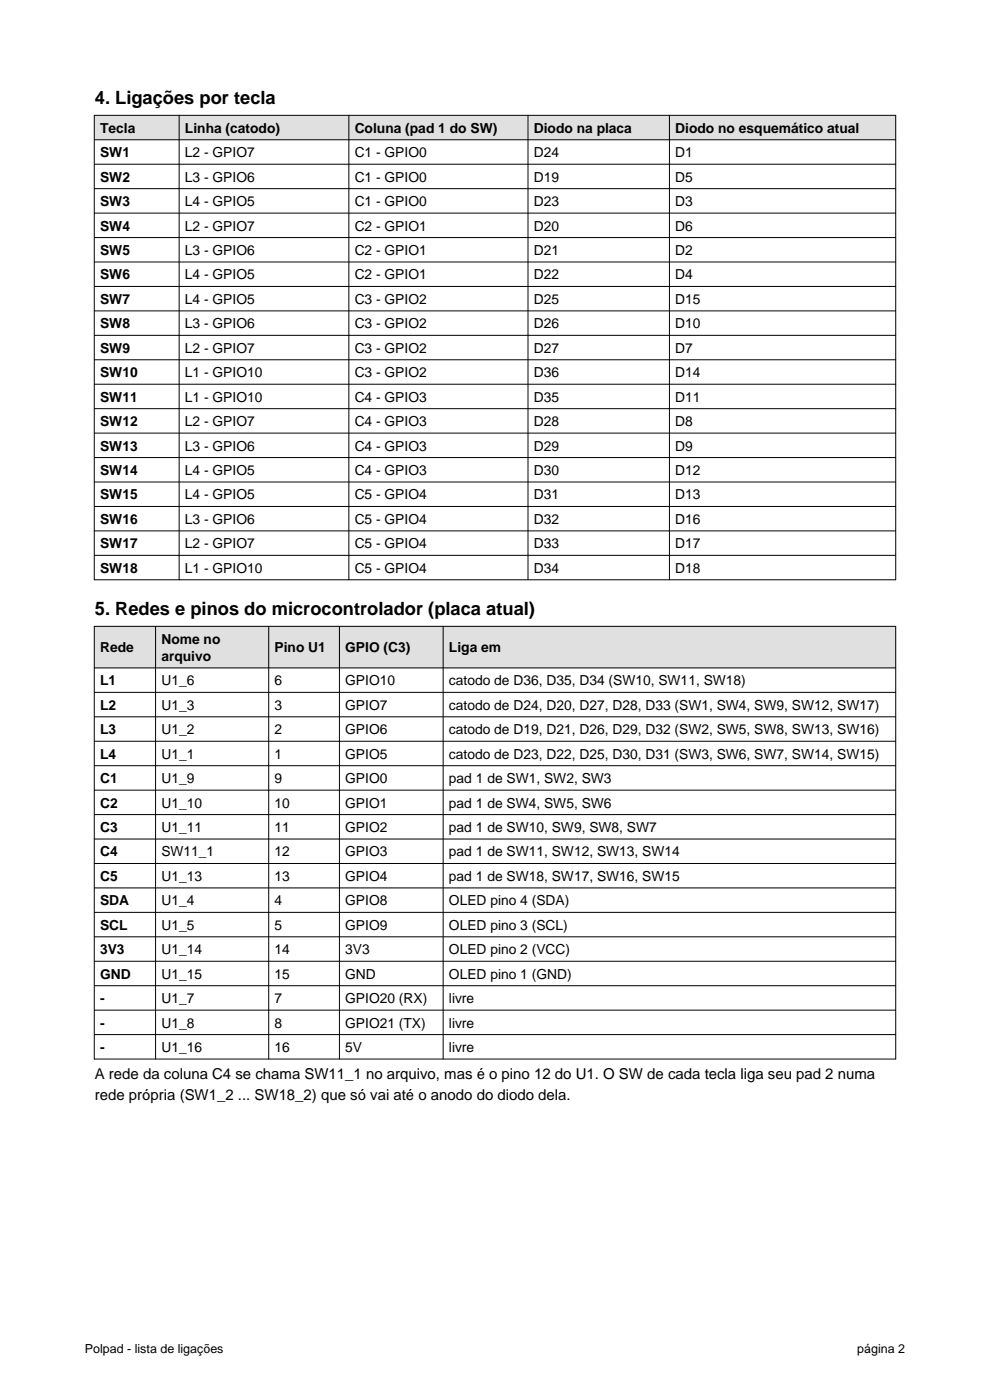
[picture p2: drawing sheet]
<svg xmlns="http://www.w3.org/2000/svg" width="210mm" height="297mm" viewBox="0 0 210 297" stroke-linecap="round" stroke-linejoin="round" font-family="sans-serif">
<defs><g id="words">
<g font-size="3.9">
<text x="20.1" y="22">4. Ligações por tecla</text>
<text x="20.1" y="130.4">5. Redes e pinos do microcontrolador (placa atual)</text>
</g>
<g font-size="3.2">
<text x="20.1" y="228.9">A rede da coluna C4 se chama SW11_1 no arquivo, mas é o pino 12 do U1. O SW de cada tecla liga seu pad 2 numa</text>
<text x="20.1" y="233.3">rede própria (SW1_2 ... SW18_2) que só vai até o anodo do diodo dela.</text>
</g>
<g font-size="2.9">
<text x="21.2" y="28.2">Tecla</text>
<text x="39.2" y="28.2">Linha (catodo)</text>
<text x="75.2" y="28.2">Coluna (pad 1 do SW)</text>
<text x="113.2" y="28.2">Diodo na placa</text>
<text x="143.2" y="28.2">Diodo no esquemático atual</text>
<text x="21.2" y="33.4">SW1</text>
<text x="39.2" y="33.4">L2 - GPIO7</text>
<text x="75.2" y="33.4">C1 - GPIO0</text>
<text x="113.2" y="33.4">D24</text>
<text x="143.2" y="33.4">D1</text>
<text x="21.2" y="38.5">SW2</text>
<text x="39.2" y="38.5">L3 - GPIO6</text>
<text x="75.2" y="38.5">C1 - GPIO0</text>
<text x="113.2" y="38.5">D19</text>
<text x="143.2" y="38.5">D5</text>
<text x="21.2" y="43.7">SW3</text>
<text x="39.2" y="43.7">L4 - GPIO5</text>
<text x="75.2" y="43.7">C1 - GPIO0</text>
<text x="113.2" y="43.7">D23</text>
<text x="143.2" y="43.7">D3</text>
<text x="21.2" y="48.9">SW4</text>
<text x="39.2" y="48.9">L2 - GPIO7</text>
<text x="75.2" y="48.9">C2 - GPIO1</text>
<text x="113.2" y="48.9">D20</text>
<text x="143.2" y="48.9">D6</text>
<text x="21.2" y="54.1">SW5</text>
<text x="21.2" y="59.3">SW6</text>
<text x="39.2" y="54.1">L3 - GPIO6</text>
<text x="39.2" y="59.3">L4 - GPIO5</text>
<text x="75.2" y="54.1">C2 - GPIO1</text>
<text x="75.2" y="59.3">C2 - GPIO1</text>
<text x="113.2" y="54.1">D21</text>
<text x="113.2" y="59.3">D22</text>
<text x="143.2" y="54.1">D2</text>
<text x="143.2" y="59.3">D4</text>
<text x="21.2" y="64.5">SW7</text>
<text x="39.2" y="64.5">L4 - GPIO5</text>
<text x="75.2" y="64.5">C3 - GPIO2</text>
<text x="113.2" y="64.5">D25</text>
<text x="143.2" y="64.5">D15</text>
<text x="21.2" y="69.7">SW8</text>
<text x="39.2" y="69.7">L3 - GPIO6</text>
<text x="75.2" y="69.7">C3 - GPIO2</text>
<text x="113.2" y="69.7">D26</text>
<text x="143.2" y="69.7">D10</text>
<text x="21.2" y="74.8">SW9</text>
<text x="39.2" y="74.8">L2 - GPIO7</text>
<text x="75.2" y="74.8">C3 - GPIO2</text>
<text x="113.2" y="74.8">D27</text>
<text x="143.2" y="74.8">D7</text>
<text x="21.2" y="80">SW10</text>
<text x="39.2" y="80">L1 - GPIO10</text>
<text x="75.2" y="80">C3 - GPIO2</text>
<text x="113.2" y="80">D36</text>
<text x="143.2" y="80">D14</text>
<text x="21.2" y="85.2">SW11</text>
<text x="39.2" y="85.2">L1 - GPIO10</text>
<text x="75.2" y="85.2">C4 - GPIO3</text>
<text x="113.2" y="85.2">D35</text>
<text x="143.2" y="85.2">D11</text>
<text x="21.2" y="90.4">SW12</text>
<text x="21.2" y="95.6">SW13</text>
<text x="39.2" y="90.4">L2 - GPIO7</text>
<text x="39.2" y="95.6">L3 - GPIO6</text>
<text x="75.2" y="90.4">C4 - GPIO3</text>
<text x="75.2" y="95.6">C4 - GPIO3</text>
<text x="113.2" y="90.4">D28</text>
<text x="113.2" y="95.6">D29</text>
<text x="143.2" y="90.4">D8</text>
<text x="143.2" y="95.6">D9</text>
<text x="21.2" y="100.8">SW14</text>
<text x="39.2" y="100.8">L4 - GPIO5</text>
<text x="75.2" y="100.8">C4 - GPIO3</text>
<text x="113.2" y="100.8">D30</text>
<text x="143.2" y="100.8">D12</text>
<text x="21.2" y="106">SW15</text>
<text x="39.2" y="106">L4 - GPIO5</text>
<text x="75.2" y="106">C5 - GPIO4</text>
<text x="113.2" y="106">D31</text>
<text x="143.2" y="106">D13</text>
<text x="21.2" y="111.1">SW16</text>
<text x="39.2" y="111.1">L3 - GPIO6</text>
<text x="75.2" y="111.1">C5 - GPIO4</text>
<text x="113.2" y="111.1">D32</text>
<text x="143.2" y="111.1">D16</text>
<text x="21.2" y="116.3">SW17</text>
<text x="39.2" y="116.3">L2 - GPIO7</text>
<text x="75.2" y="116.3">C5 - GPIO4</text>
<text x="113.2" y="116.3">D33</text>
<text x="143.2" y="116.3">D17</text>
<text x="21.2" y="121.5">SW18</text>
<text x="39.2" y="121.5">L1 - GPIO10</text>
<text x="75.2" y="121.5">C5 - GPIO4</text>
<text x="113.2" y="121.5">D34</text>
<text x="143.2" y="121.5">D18</text>
<text x="34.2" y="136.6">Nome no</text>
<text x="21.2" y="138.4">Rede</text>
<text x="34.2" y="140.2">arquivo</text>
<text x="58.2" y="138.4">Pino U1</text>
<text x="73.2" y="138.4">GPIO (C3)</text>
<text x="95.2" y="138.4">Liga em</text>
<text x="21.2" y="145.4">L1</text>
<text x="34.2" y="145.4">U1_6</text>
<text x="58.2" y="145.4">6</text>
<text x="73.2" y="145.4">GPIO10</text>
<text x="95.2" y="145.4">catodo de D36, D35, D34 (SW10, SW11, SW18)</text>
<text x="21.2" y="150.6">L2</text>
<text x="21.2" y="155.8">L3</text>
<text x="34.2" y="150.6">U1_3</text>
<text x="34.2" y="155.8">U1_2</text>
<text x="58.2" y="150.6">3</text>
<text x="58.2" y="155.8">2</text>
<text x="73.2" y="150.6">GPIO7</text>
<text x="73.2" y="155.8">GPIO6</text>
<text x="95.2" y="150.6">catodo de D24, D20, D27, D28, D33 (SW1, SW4, SW9, SW12, SW17)</text>
<text x="95.2" y="155.8">catodo de D19, D21, D26, D29, D32 (SW2, SW5, SW8, SW13, SW16)</text>
<text x="21.2" y="161">L4</text>
<text x="34.2" y="161">U1_1</text>
<text x="58.2" y="161">1</text>
<text x="73.2" y="161">GPIO5</text>
<text x="95.2" y="161">catodo de D23, D22, D25, D30, D31 (SW3, SW6, SW7, SW14, SW15)</text>
<text x="21.2" y="166.1">C1</text>
<text x="34.2" y="166.1">U1_9</text>
<text x="58.2" y="166.1">9</text>
<text x="73.2" y="166.1">GPIO0</text>
<text x="95.2" y="166.1">pad 1 de SW1, SW2, SW3</text>
<text x="21.2" y="171.3">C2</text>
<text x="34.2" y="171.3">U1_10</text>
<text x="58.2" y="171.3">10</text>
<text x="73.2" y="171.3">GPIO1</text>
<text x="95.2" y="171.3">pad 1 de SW4, SW5, SW6</text>
<text x="21.2" y="176.5">C3</text>
<text x="34.2" y="176.5">U1_11</text>
<text x="58.2" y="176.5">11</text>
<text x="73.2" y="176.5">GPIO2</text>
<text x="95.2" y="176.5">pad 1 de SW10, SW9, SW8, SW7</text>
<text x="21.2" y="181.7">C4</text>
<text x="34.2" y="181.7">SW11_1</text>
<text x="58.2" y="181.7">12</text>
<text x="73.2" y="181.7">GPIO3</text>
<text x="95.2" y="181.7">pad 1 de SW11, SW12, SW13, SW14</text>
<text x="21.2" y="186.9">C5</text>
<text x="34.2" y="186.9">U1_13</text>
<text x="58.2" y="186.9">13</text>
<text x="73.2" y="186.9">GPIO4</text>
<text x="95.2" y="186.9">pad 1 de SW18, SW17, SW16, SW15</text>
<text x="21.2" y="192.1">SDA</text>
<text x="21.2" y="197.3">SCL</text>
<text x="34.2" y="192.1">U1_4</text>
<text x="34.2" y="197.3">U1_5</text>
<text x="58.2" y="192.1">4</text>
<text x="58.2" y="197.3">5</text>
<text x="73.2" y="192.1">GPIO8</text>
<text x="73.2" y="197.3">GPIO9</text>
<text x="95.2" y="192.1">OLED pino 4 (SDA)</text>
<text x="95.2" y="197.3">OLED pino 3 (SCL)</text>
<text x="21.2" y="202.4">3V3</text>
<text x="34.2" y="202.4">U1_14</text>
<text x="58.2" y="202.4">14</text>
<text x="73.2" y="202.4">3V3</text>
<text x="95.2" y="202.4">OLED pino 2 (VCC)</text>
<text x="21.2" y="207.6">GND</text>
<text x="34.2" y="207.6">U1_15</text>
<text x="58.2" y="207.6">15</text>
<text x="73.2" y="207.6">GND</text>
<text x="95.2" y="207.6">OLED pino 1 (GND)</text>
<text x="21.2" y="212.8">-</text>
<text x="34.2" y="212.8">U1_7</text>
<text x="58.2" y="212.8">7</text>
<text x="73.2" y="212.8">GPIO20 (RX)</text>
<text x="95.2" y="212.8">livre</text>
<text x="21.2" y="218">-</text>
<text x="34.2" y="218">U1_8</text>
<text x="58.2" y="218">8</text>
<text x="73.2" y="218">GPIO21 (TX)</text>
<text x="95.2" y="218">livre</text>
<text x="21.2" y="223.2">-</text>
<text x="34.2" y="223.2">U1_16</text>
<text x="58.2" y="223.2">16</text>
<text x="73.2" y="223.2">5V</text>
<text x="95.2" y="223.2">livre</text>
</g>
<g font-size="2.6">
<text x="18" y="287">Polpad - lista de ligações</text>
<text x="181.9" y="287">página 2</text>
</g>
</g></defs>
<path d="M20 24.5h170v5.2h-170z" fill-rule="evenodd" fill="#e0e0e0"/>
<g fill="none" stroke="#000" stroke-width=".21">
<path d="M20 24.5h170v98.5h-170zM20 29.7h170M20 34.8h170M38 24.5v98.5M74 24.5v98.5M112 24.5v98.5M142 24.5v98.5M20 40h170M20 45.2h170M20 50.4h170M20 55.6h170M20 60.8h170"/>
<path d="M20 66h170M20 71.1h170M20 76.3h170M20 81.5h170M20 86.7h170M20 91.9h170M20 97.1h170M20 102.3h170M20 107.4h170M20 112.6h170M20 117.8h170"/>
</g>
<path d="M20 132.9h170v8.8h-170z" fill-rule="evenodd" fill="#e0e0e0"/>
<g fill="none" stroke="#000" stroke-width=".21">
<path d="M20 132.9h170v91.8h-170zM33 132.9v91.8M57 132.9v91.8M72 132.9v91.8M94 132.9v91.8M20 141.7h170M20 146.9h170M20 152.1h170M20 157.3h170M20 162.4h170M20 167.6h170M20 172.8h170"/>
<path d="M20 178h170M20 183.2h170M20 188.4h170M20 193.6h170M20 198.7h170M20 203.9h170M20 209.1h170M20 214.3h170M20 219.5h170"/>
</g>
<use href="#words"/>
</svg>
